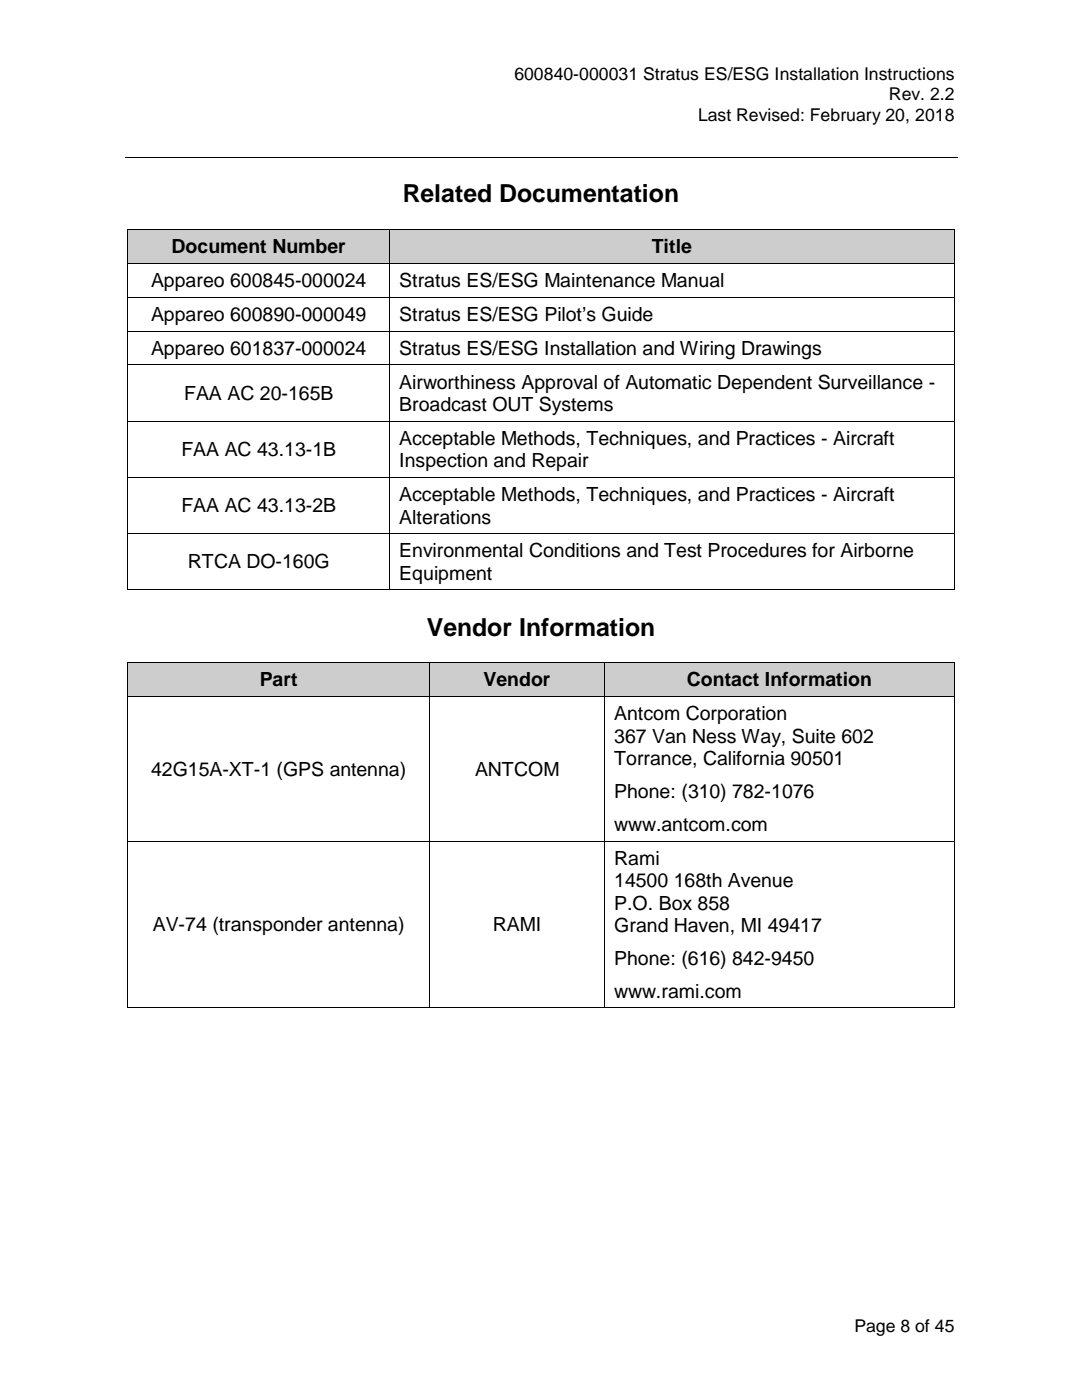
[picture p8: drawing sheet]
<svg xmlns="http://www.w3.org/2000/svg" width="216mm" height="279mm" viewBox="0 0 216 279" stroke-linecap="round" stroke-linejoin="round" font-family="sans-serif">
<defs><g id="words">
<g font-size="5">
<text x="80.3" y="40.4">Related Documentation</text>
<text x="85.2" y="126.8">Vendor Information</text>
</g>
<g font-size="3.9">
<text x="34.2" y="50.5">Document Number</text>
<text x="130.1" y="50.5">Title</text>
<text x="30.1" y="57.3">Appareo 600845-000024</text>
<text x="79.7" y="57.3">Stratus ES/ESG Maintenance Manual</text>
<text x="30.1" y="64.1">Appareo 600890-000049</text>
<text x="79.7" y="64.1">Stratus ES/ESG Pilot’s Guide</text>
<text x="30.1" y="70.8">Appareo 601837-000024</text>
<text x="79.7" y="70.8">Stratus ES/ESG Installation and Wiring Drawings</text>
<text x="79.7" y="77.6">Airworthiness Approval of Automatic Dependent Surveillance -</text>
<text x="36.7" y="79.8">FAA AC 20-165B</text>
<text x="79.7" y="82">Broadcast OUT Systems</text>
<text x="79.7" y="88.8">Acceptable Methods, Techniques, and Practices - Aircraft</text>
<text x="36.2" y="91">FAA AC 43.13-1B</text>
<text x="79.7" y="93.3">Inspection and Repair</text>
<text x="79.7" y="100">Acceptable Methods, Techniques, and Practices - Aircraft</text>
<text x="36.2" y="102.2">FAA AC 43.13-2B</text>
<text x="79.7" y="104.5">Alterations</text>
<text x="37.5" y="113.5">RTCA DO-160G</text>
<text x="79.7" y="111.2">Environmental Conditions and Test Procedures for Airborne</text>
<text x="79.7" y="115.7">Equipment</text>
<text x="51.8" y="136.9">Part</text>
<text x="96.5" y="136.9">Vendor</text>
<text x="137.1" y="136.9">Contact Information</text>
<text x="122.6" y="143.8">Antcom Corporation</text>
<text x="122.6" y="148.2">367 Van Ness Way, Suite 602</text>
<text x="30.1" y="154.8">42G15A-XT-1 (GPS antenna)</text>
<text x="94.8" y="154.8">ANTCOM</text>
<text x="122.6" y="152.7">Torrance, California 90501</text>
<text x="122.6" y="159.3">Phone: (310) 782-1076</text>
<text x="122.6" y="165.8">www.antcom.com</text>
<text x="122.6" y="172.6">Rami</text>
<text x="122.6" y="177">14500 168th Avenue</text>
<text x="30.5" y="185.8">AV-74 (transponder antenna)</text>
<text x="98.3" y="185.8">RAMI</text>
<text x="122.6" y="181.5">P.O. Box 858</text>
<text x="122.6" y="186">Grand Haven, MI 49417</text>
<text x="122.6" y="192.5">Phone: (616) 842-9450</text>
<text x="122.6" y="199.1">www.rami.com</text>
</g>
<g font-size="3.5">
<text x="102.7" y="16">600840-000031 Stratus ES/ESG Installation Instructions</text>
<text x="177.4" y="20">Rev. 2.2</text>
<text x="139.3" y="24.1">Last Revised: February 20, 2018</text>
<text x="170.5" y="265.9">Page 8 of 45</text>
</g>
</g></defs>
<path d="M24.9 31.5h166.1" fill="none" stroke="#000" stroke-width=".2"/>
<g fill="#cdcdcd">
<path d="M25.6 45.9h52.1v6.6h-52.1z" fill-rule="evenodd"/>
<path d="M77.9 45.9h112.4v6.6h-112.4z" fill-rule="evenodd"/>
</g>
<g fill="#cdcdcd">
<path d="M27.4 45.9h48.5v6.6h-48.5z"/>
<path d="M79.7 45.9h108.8v6.6h-108.8z"/>
</g>
<g fill="#000">
<path d="M25.4 45.7h.2v.2h-.2zM25.4 52.5h.2v.2h-.2zM25.4 59.2h.2v.2h-.2zM77.7 45.7h.2v.2h-.2zM77.7 52.5h.2v.2h-.2zM77.7 59.2h.2v.2h-.2zM190.3 45.7h.2v.2h-.2zM190.3 52.5h.2v.2h-.2zM190.3 59.2h.2v.2h-.2zM25.4 66h.2v.2h-.2zM25.4 72.7h.2v.2h-.2zM77.7 66h.2v.2h-.2z"/>
<path d="M77.7 72.7h.2v.2h-.2zM190.3 66h.2v.2h-.2zM190.3 72.7h.2v.2h-.2zM25.4 83.9h.2v.2h-.2zM25.4 95.2h.2v.1h-.2zM77.7 83.9h.2v.2h-.2zM77.7 95.2h.2v.1h-.2zM190.3 83.9h.2v.2h-.2zM190.3 95.2h.2v.1h-.2zM25.4 106.4h.2v.2h-.2zM25.4 117.6h.2v.2h-.2zM77.7 106.4h.2v.2h-.2z"/>
<path d="M77.7 117.6h.2v.2h-.2zM190.3 106.4h.2v.2h-.2zM190.3 117.6h.2v.2h-.2z"/>
</g>
<g fill="none" stroke="#000" stroke-width=".2">
<path d="M25.5 45.9v6.6M25.5 52.7v6.5M25.5 59.4v6.6M25.6 45.8h52.1M25.6 52.6h52.1M25.6 59.3h52.1M77.8 45.9v6.6M77.8 52.7v6.5M77.8 59.4v6.6M77.9 45.8h112.4M77.9 52.6h112.4M77.9 59.3h112.4"/>
<path d="M190.4 45.9v6.6M190.4 52.7v6.5M190.4 59.4v6.6M25.5 66.2v6.5M25.5 72.9v11M25.6 66.1h52.1M25.6 72.8h52.1M77.8 66.2v6.5M77.8 72.9v11M77.9 66.1h112.4M77.9 72.8h112.4M190.4 66.2v6.5"/>
<path d="M190.4 72.9v11M25.5 84.1v11.1M25.5 95.3v11.1M25.6 84h52.1M25.6 95.2h52.1M77.8 84.1v11.1M77.8 95.3v11.1M77.9 84h112.4M77.9 95.2h112.4M190.4 84.1v11.1M190.4 95.3v11.1M25.5 106.6v11"/>
<path d="M25.6 106.5h52.1M25.6 117.7h52.1M77.8 106.6v11M77.9 106.5h112.4M77.9 117.7h112.4M190.4 106.6v11"/>
</g>
<g fill="#cdcdcd">
<path d="M25.6 132.3h60v6.6h-60z" fill-rule="evenodd"/>
<path d="M85.8 132.3h34.8v6.6h-34.8z" fill-rule="evenodd"/>
<path d="M120.7 132.3h69.6v6.6h-69.6z" fill-rule="evenodd"/>
</g>
<g fill="#cdcdcd">
<path d="M27.4 132.3h56.4v6.6h-56.4z"/>
<path d="M87.6 132.3h31.1v6.6h-31.1z"/>
<path d="M122.6 132.3h65.9v6.6h-65.9z"/>
</g>
<g fill="#000">
<path d="M25.4 132.2h.2v.1h-.2zM25.4 138.9h.2v.2h-.2zM85.6 132.2h.2v.1h-.2zM85.6 138.9h.2v.2h-.2zM120.6 132.2h.1v.1h-.1zM120.6 138.9h.1v.2h-.1zM190.3 132.2h.2v.1h-.2zM190.3 138.9h.2v.2h-.2zM25.4 167.8h.2v.1h-.2zM85.6 167.8h.2v.1h-.2zM120.6 167.8h.1v.1h-.1zM190.3 167.8h.2v.1h-.2z"/>
<path d="M25.4 201h.2v.2h-.2zM85.6 201h.2v.2h-.2zM120.6 201h.1v.2h-.1zM190.3 201h.2v.2h-.2z"/>
</g>
<g fill="none" stroke="#000" stroke-width=".2">
<path d="M25.5 132.3v6.6M25.5 139.1v28.7M25.6 132.2h60M25.6 139h60M85.7 132.3v6.6M85.7 139.1v28.7M85.8 132.2h34.8M85.8 139h34.8M120.7 132.3v6.6M120.7 139.1v28.7M120.7 132.2h69.6M120.7 139h69.6"/>
<path d="M190.4 132.3v6.6M190.4 139.1v28.7M25.5 167.9v33.1M25.6 167.9h60M85.7 167.9v33.1M85.8 167.9h34.8M120.7 167.9v33.1M120.7 167.9h69.6M190.4 167.9v33.1M25.6 201.1h60M85.8 201.1h34.8M120.7 201.1h69.6"/>
</g>
<use href="#words"/>
</svg>
